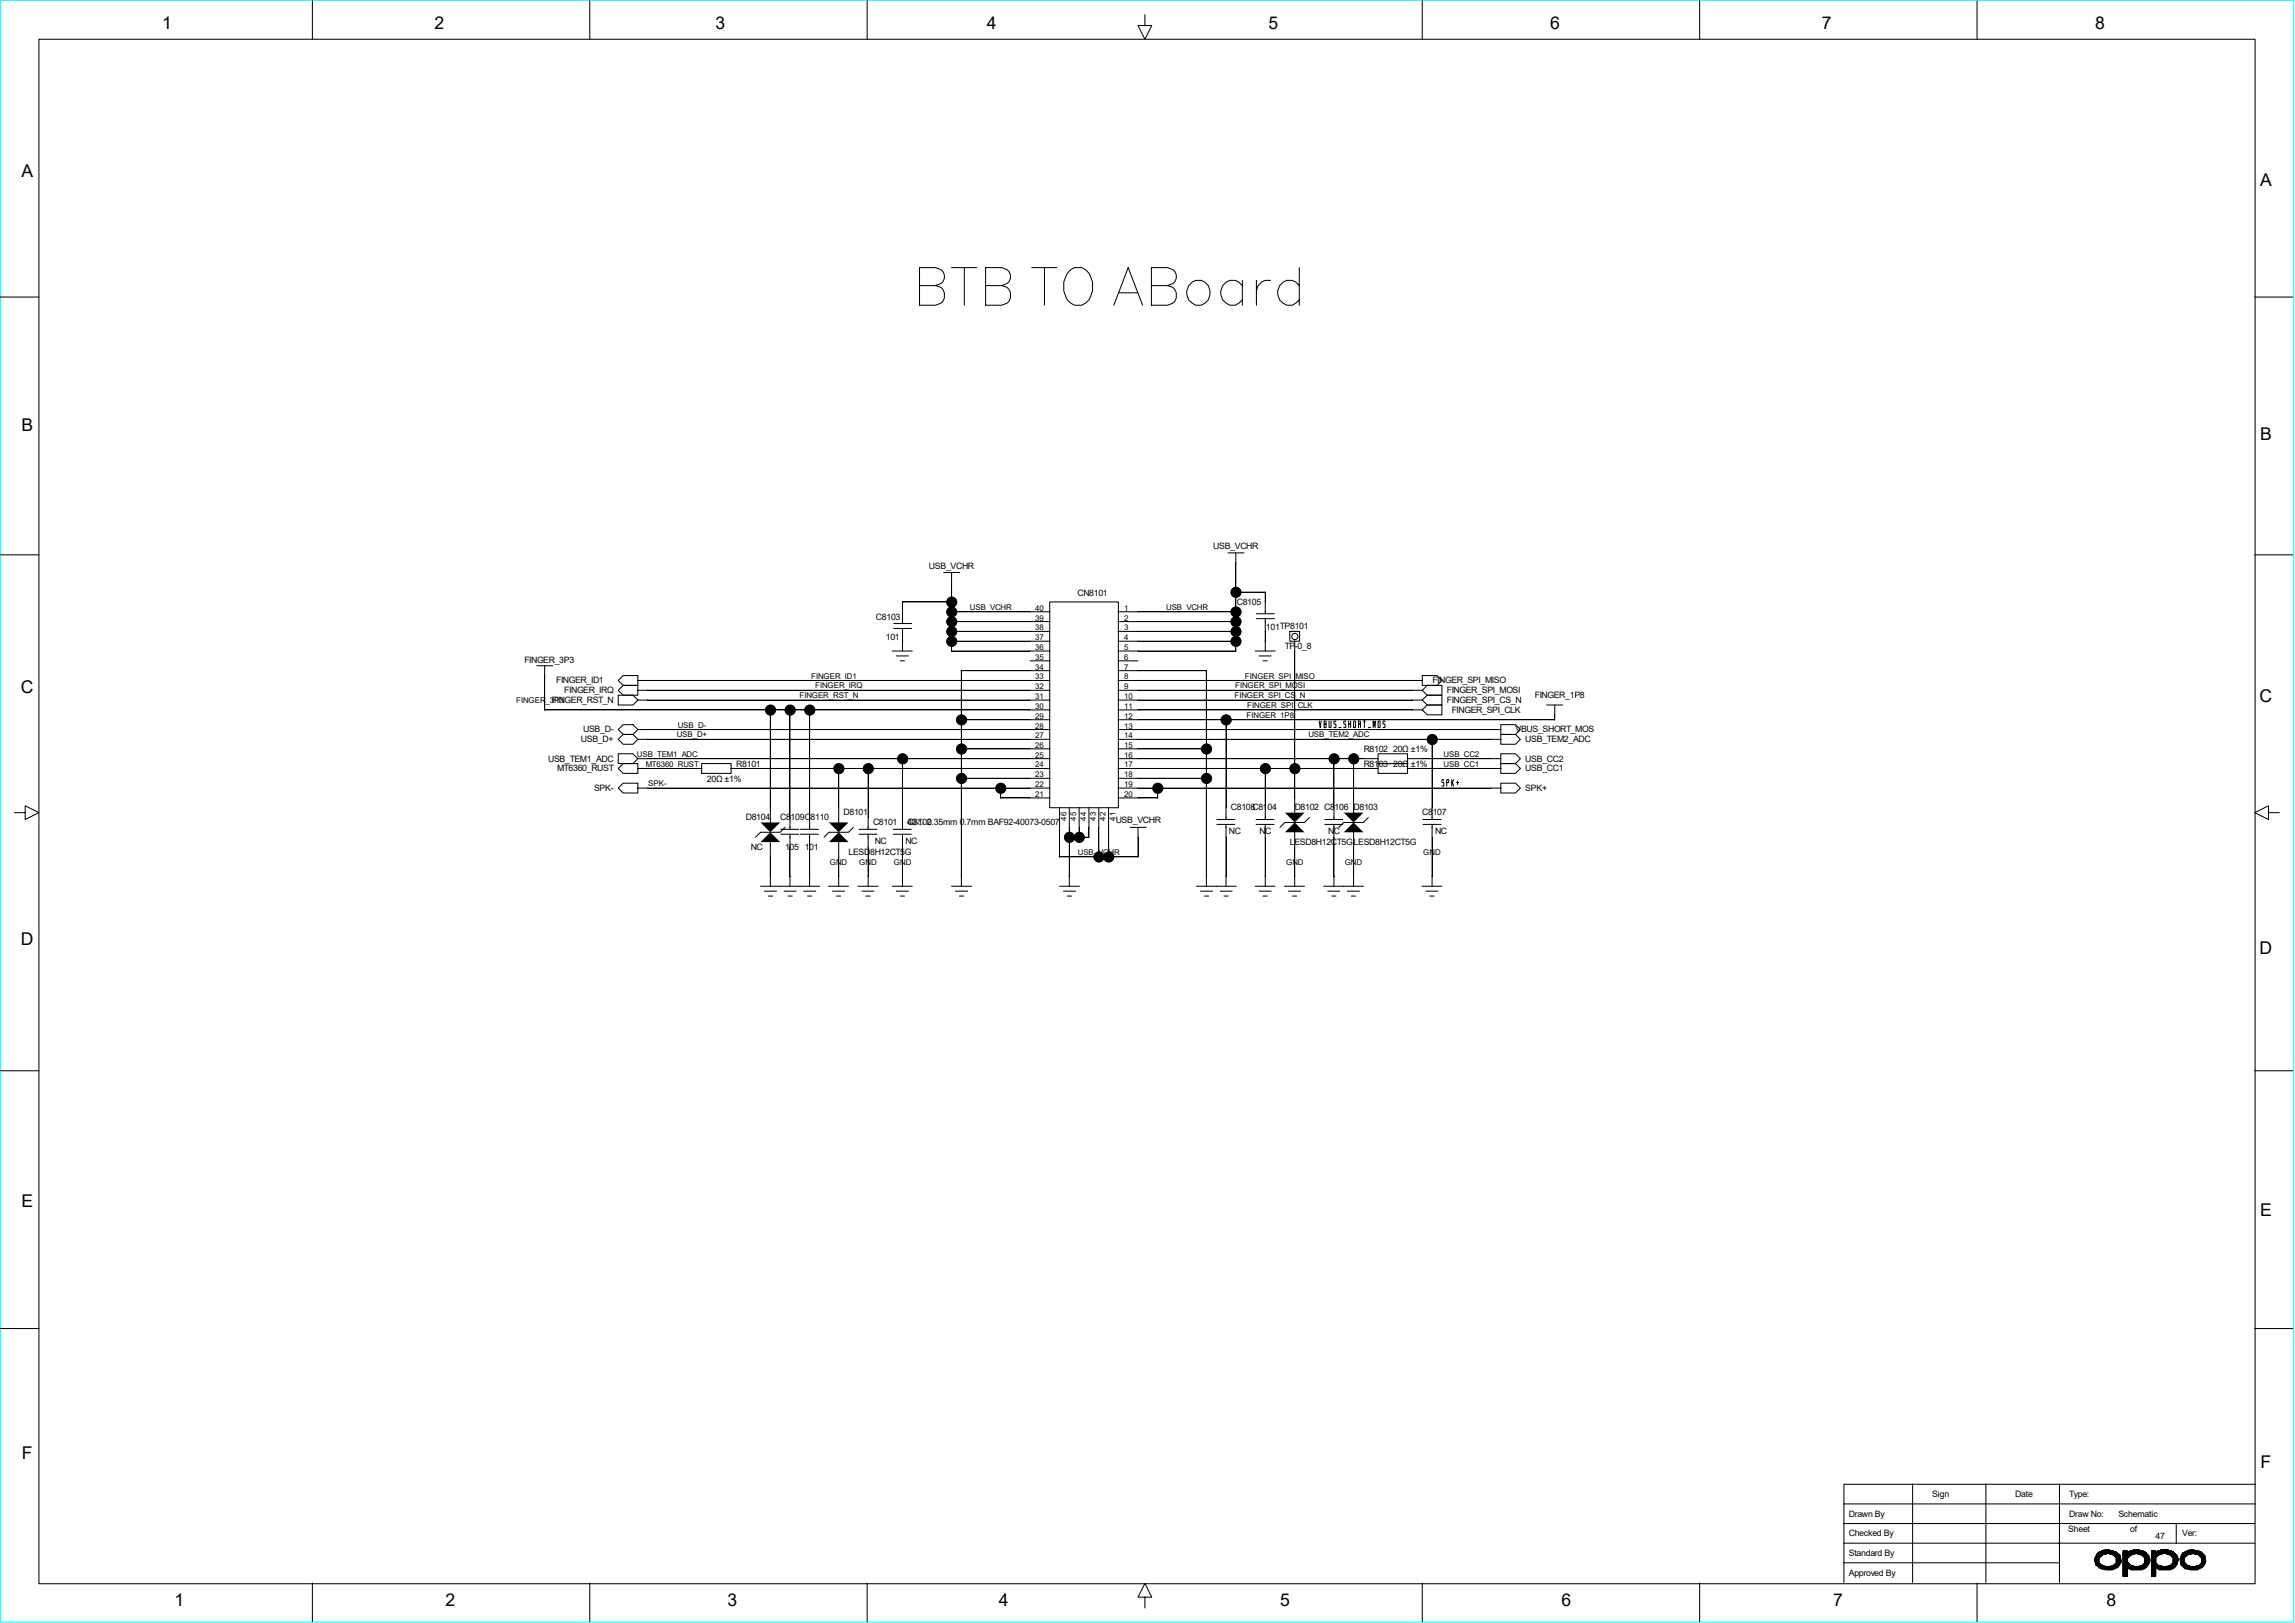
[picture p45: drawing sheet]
<svg xmlns="http://www.w3.org/2000/svg" width="297mm" height="210mm" viewBox="0 0 297 210" stroke-linecap="round" stroke-linejoin="round" font-family="sans-serif">
<defs><g id="words">
<g font-size="2.3">
<text x="21" y="3.8">1</text>
<text x="56.2" y="3.8">2</text>
<text x="92.6" y="3.8">3</text>
<text x="127.7" y="3.8">4</text>
<text x="164.2" y="3.8">5</text>
<text x="200.6" y="3.8">6</text>
<text x="235.8" y="3.8">7</text>
<text x="271.1" y="3.8">8</text>
<text x="2.8" y="22.9">A</text>
<text x="292.5" y="24.1">A</text>
<text x="2.8" y="55.8">B</text>
<text x="292.5" y="56.9">B</text>
<text x="2.7" y="89.7">C</text>
<text x="292.4" y="90.8">C</text>
<text x="2.7" y="122.3">D</text>
<text x="292.4" y="123.4">D</text>
<text x="2.8" y="156.2">E</text>
<text x="292.5" y="157.3">E</text>
<text x="2.8" y="188.8">F</text>
<text x="292.5" y="189.9">F</text>
<text x="22.6" y="207.8">1</text>
<text x="57.7" y="207.8">2</text>
<text x="94.2" y="207.8">3</text>
<text x="129.2" y="207.8">4</text>
<text x="165.7" y="207.8">5</text>
<text x="202.1" y="207.8">6</text>
<text x="237.2" y="207.8">7</text>
<text x="272.6" y="207.8">8</text>
</g>
<g font-size="1.1">
<text x="157" y="71">USB_VCHR</text>
<text x="120.2" y="73.6">USB_VCHR</text>
<text x="139.4" y="77.1">CN8101</text>
<text x="113.4" y="80.2">C8103</text>
<text x="114.6" y="82.8">101</text>
<text x="160.1" y="78.3">C8105</text>
<text x="163.8" y="81.5">101TP8101</text>
<text x="166.3" y="83.9">TP-0_8</text>
<text x="67.9" y="85.8">FINGER_3P3</text>
<text x="72" y="88.4">FINGER_ID1</text>
<text x="73" y="89.7">FINGER_IRQ</text>
<text x="185.4" y="88.4">FINGER_SPI_MISO</text>
<text x="187.2" y="89.7">FINGER_SPI_MOSI</text>
<text x="71.4" y="91">FINGER_RST_N</text>
<text x="75.5" y="94.8">USB_D-</text>
<text x="187.2" y="91">FINGER_SPI_CS_N</text>
<text x="187.9" y="92.2">FINGER_SPI_CLK</text>
<text x="196.1" y="94.8">VBUS_SHORT_MOS</text>
<text x="198.6" y="90.3">FINGER_1P8</text>
<text x="71" y="98.6">USB_TEM1_ADC</text>
<text x="72.1" y="99.8">MT6360_RUST</text>
<text x="75.2" y="96.1">USB_D+</text>
<text x="91.5" y="101.1">20Ω ±1%</text>
<text x="95.3" y="99.2">R8101</text>
<text x="176.5" y="97.3">R8102 20Ω ±1%</text>
<text x="176.5" y="99.2">R8103</text>
<text x="180.3" y="99.2">20Ω ±1%</text>
<text x="197.4" y="96.1">USB_TEM2_ADC</text>
<text x="197.4" y="98.6">USB_CC2</text>
<text x="197.4" y="99.8">USB_CC1</text>
<text x="76.9" y="102.4">SPK-</text>
<text x="96.5" y="106.1">D8104</text>
<text x="101" y="106.1">C8109C8110</text>
<text x="109.2" y="105.5">D8101</text>
<text x="113" y="106.8">C8101</text>
<text x="117.4" y="106.8">40芯 0.35mm 0.7mm BAF92-40073-0507</text>
<text x="117.4" y="106.8">C8102</text>
<text x="144.4" y="106.6">USB_VCHR</text>
<text x="159" y="107.9">NC</text>
<text x="159.3" y="104.9">C8108C8104</text>
<text x="163" y="107.9">NC</text>
<text x="167.6" y="104.9">D8102 C8106 D8103</text>
<text x="171.9" y="107.9">NC</text>
<text x="184.1" y="105.5">C8107</text>
<text x="185.7" y="107.9">NC</text>
<text x="197.4" y="102.4">SPK+</text>
<text x="97.2" y="109.9">NC</text>
<text x="101.6" y="109.9">105</text>
<text x="104.1" y="109.9">101</text>
<text x="109.8" y="110.6">LESD8H12CT5G</text>
<text x="113.2" y="109.2">NC</text>
<text x="117.2" y="109.2">NC</text>
<text x="166.9" y="109.3">LESD8H12CT5GLESD8H12CT5G</text>
<text x="239.3" y="196.3">Drawn By</text>
<text x="250.1" y="193.7">Sign</text>
<text x="260.8" y="193.7">Date</text>
<text x="267.8" y="193.7">Type:</text>
<text x="267.8" y="196.3">Draw No:</text>
<text x="274.2" y="196.3">Schematic</text>
<text x="239.3" y="198.8">Checked By</text>
<text x="239.3" y="201.3">Standard By</text>
<text x="239.3" y="203.9">Approved By</text>
<text x="267.7" y="198.3">Sheet</text>
<text x="275.7" y="198.3">of</text>
<text x="279" y="199.1">47</text>
<text x="282.4" y="198.8">Ver:</text>
</g>
<g font-size="1">
<text x="125.5" y="78.9">USB_VCHR</text>
<text x="134" y="81.6">38</text>
<text x="134" y="79">40</text>
<text x="134" y="80.3">39</text>
<text x="134" y="82.8">37</text>
<text x="145.5" y="82.8">4</text>
<text x="145.5" y="80.3">2</text>
<text x="145.5" y="79">1</text>
<text x="145.5" y="81.6">3</text>
<text x="150.9" y="78.9">USB_VCHR</text>
<text x="105" y="87.8">FINGER_ID1</text>
<text x="105.5" y="89.1">FINGER_IRQ</text>
<text x="134" y="86.7">34</text>
<text x="134" y="85.4">35</text>
<text x="134" y="84.1">36</text>
<text x="134" y="87.9">33</text>
<text x="134" y="89.2">32</text>
<text x="145.5" y="84.1">5</text>
<text x="145.5" y="85.4">6</text>
<text x="145.5" y="86.7">7</text>
<text x="145.5" y="87.9">8</text>
<text x="145.5" y="89.2">9</text>
<text x="159.9" y="89.1">FINGER_SPI_MOSI</text>
<text x="161.1" y="87.8">FINGER_SPI_MISO</text>
<text x="66.8" y="91">FINGER_3P3</text>
<text x="87.6" y="95.4">USB_D+</text>
<text x="87.7" y="94.1">USB_D-</text>
<text x="103.5" y="90.3">FINGER_RST_N</text>
<text x="134" y="95.5">27</text>
<text x="134" y="90.5">31</text>
<text x="134" y="91.7">30</text>
<text x="134" y="93">29</text>
<text x="134" y="94.3">28</text>
<text x="145.5" y="91.7">11</text>
<text x="145.5" y="93">12</text>
<text x="145.5" y="90.5">10</text>
<text x="145.5" y="95.5">14</text>
<text x="145.5" y="94.3">13</text>
<text x="159.8" y="90.3">FINGER_SPI_CS_N</text>
<text x="161.3" y="92.9">FINGER_1P8</text>
<text x="161.4" y="91.6">FINGER_SPI_CLK</text>
<text x="169.3" y="95.4">USB_TEM2_ADC</text>
<text x="82.4" y="97.9">USB_TEM1_ADC</text>
<text x="83.6" y="99.2">MT6360_RUST</text>
<text x="83.9" y="101.7">SPK-</text>
<text x="134" y="96.8">26</text>
<text x="134" y="100.6">23</text>
<text x="134" y="101.9">22</text>
<text x="134" y="98">25</text>
<text x="134" y="99.3">24</text>
<text x="145.5" y="101.9">19</text>
<text x="145.5" y="100.6">18</text>
<text x="145.5" y="98">16</text>
<text x="145.5" y="96.8">15</text>
<text x="145.5" y="99.3">17</text>
<text x="186.8" y="97.9">USB_CC2</text>
<text x="186.8" y="99.2">USB_CC1</text>
<text x="134" y="103.1">21</text>
<text x="138" y="106.2" transform="rotate(-90 138 106.2)">46</text>
<text x="139.3" y="106.2" transform="rotate(-90 139.3 106.2)">45</text>
<text x="140.5" y="106.2" transform="rotate(-90 140.5 106.2)">44</text>
<text x="141.8" y="106.2" transform="rotate(-90 141.8 106.2)">43</text>
<text x="143.1" y="106.2" transform="rotate(-90 143.1 106.2)">42</text>
<text x="144.4" y="106.2" transform="rotate(-90 144.4 106.2)">41</text>
<text x="145.5" y="103.1">20</text>
<text x="107.4" y="111.9">GND</text>
<text x="111.2" y="111.9">GND</text>
<text x="115.7" y="111.9">GND</text>
<text x="139.5" y="110.6">USB_VCHR</text>
<text x="166.5" y="111.9">GND</text>
<text x="174" y="111.9">GND</text>
<text x="184.2" y="110.6">GND</text>
</g>
</g></defs>
<path d="M.1 0h296.7v209.9h-296.7z" fill="none" stroke="#0ff" stroke-width=".13"/>
<g fill="none" stroke="#000" stroke-width=".13">
<path d="M5 5.1h286.8v199.8h-286.8zM40.4 .1v5M76.3 .1v5M112.2 .1v5M148.2 1.9v1.4h.9l-.9 1.8-.9-1.8h.9M184.1 .1v5M220 .1v5M255.9 .1v5M0 38.4h5M119 37h2.1a1.27 1.27 0 0 1 1.2 1.2 1.27 1.27 0 0 1-1.2 1.3h-2.1v-4.9h2.1l.7 .3a1.09 1.09 0 0 1 0 1.8l-.7 .3M123.1 34.6h3.3M124.8 34.6v4.9"/>
<path d="M127.6 37h2a1.27 1.27 0 0 1 1.2 1.2 1.27 1.27 0 0 1-1.2 1.3h-2v-4.9h2l.7 .3a1.09 1.09 0 0 1 0 1.8l-.7 .3M133.5 34.6h3.3M135.2 34.6v4.9M138.6 34.9a1.63 1.63 0 0 1 2.5 .9 2.84 2.84 0 0 1-.6 3.4 1.64 1.64 0 0 1-2.6-.8 2.88 2.88 0 0 1 .7-3.5zM144.1 39.5l1.9-4.9 1.9 4.9M144.9 37.9h2.3M149 37h2.1a1.27 1.27 0 0 1 1.2 1.2 1.27 1.27 0 0 1-1.2 1.3h-2.1v-4.9h2.1l.7 .3a1.09 1.09 0 0 1 0 1.8l-.7 .3M153.8 37a1.51 1.51 0 0 1 1.9-.6 1.51 1.51 0 0 1 .9 1.7 1.48 1.48 0 0 1-1.1 1.4 1.48 1.48 0 0 1-1.7-.7l-.2-.7v-.5zM160.8 37a1.58 1.58 0 0 0-2.5-.2 1.58 1.58 0 0 0 .4 2.4 1.41 1.41 0 0 0 2.1-.4M160.8 36.3v3.2M162.6 36.3v3.2M164.4 36.3a1.51 1.51 0 0 0-1.8 1.3"/>
<path d="M168.1 37a1.58 1.58 0 0 0-2.4-.2 1.58 1.58 0 0 0 .4 2.4 1.41 1.41 0 0 0 2-.4M168.1 34.6v4.9M291.8 38.4h5M0 71.8h5M116.8 77.9h6.3M116.8 77.9v2.8M122.1 74.1h2.1M123.1 79.2h12.8M123.1 74.1v10.2M135.8 77.9h8.9v26.6h-8.9zM144.7 79.2h15.2M158.9 71.5h2.1"/>
<path d="M159.9 76.6h3.8v2.8M159.9 71.5v12.8M162.6 79.4h2.3M291.8 71.8h5M69.5 86.1h2M70.4 91.9h65.5M70.5 86.1v5.8M80 95.7l.6-.7h1.3l.6 .7-.6 .6h-1.3zM80 94.4l.6-.6h1.3l.6 .6-.6 .6h-1.3zM80 97.5h1.9l.6 .7-.6 .6h-1.9zM80 90h1.9l.6 .6-.6 .6h-1.9zM80 89.3l.6-.6h1.9v1.3h-1.9z"/>
<path d="M80 88.1l.6-.7h1.9v1.3h-1.9zM80.6 98.8h1.9v1.3h-1.9l-.6-.7zM82.5 95.7h53.4M82.5 94.4h53.4M82.5 98.2h53.4M82.5 99.4h8.3M82.5 88.1h53.4M82.5 89.3h53.4M82.5 90.6h53.4M90.8 98.8h3.8v1.3h-3.8zM94.6 99.4h41.3M99.7 91.9v14.6"/>
<path d="M102.2 91.9v15.4M104.8 91.9v15.4M108.5 99.4v7.1M112.4 99.4v7.9M115.5 84.2h2.6M115.7 81.3h2.3M115.7 80.7h2.3M116 84.9h1.6M116.5 85.5h.6M116.8 81.3v2.9M116.8 98.2v9.1M123.1 84.2h12.8"/>
<path d="M123.1 80.4h12.8M123.1 81.7h12.8M123.1 83h12.8M124.4 86.8h11.5M124.4 93.1h11.5M124.4 96.9h11.5M124.4 86.8v27.9M133.3 85.5h2.6M144.7 95.7h49.6M144.7 94.4h49.6M144.7 98.2h33.7M144.7 99.4h33.7"/>
<path d="M144.7 86.8h11.4v27.9M144.7 84.2h15.2M144.7 85.5h2.6M144.7 80.4h15.2M144.7 81.7h15.2M144.7 83h15.2M144.7 88.1h39.4M144.7 89.3h39.4M144.7 90.6h39.4M144.7 91.9h39.4M144.7 93.1h56.5M144.7 96.9h11.4"/>
<path d="M158.7 93.1v12.9M162.4 84.2h2.6M162.6 80.1h2.3M162.9 84.9h1.6M163.4 85.5h.6M163.7 80.1v4.1M163.7 99.4v6.6M166.9 81.7h1.3v1.3h-1.3zM167.6 82.9v22.3M170.7 93.3l.2 .8 .1-.8M171.4 93.7v-.4h.2v.8h-.2v-.4h.2M172 93.3v.8h.3v-.8"/>
<path d="M172.6 98.2v7.8M172.9 93.4l-.1-.1-.2 .1 .1 .3 .2 .1v.3h-.3M173.3 94.1h.3M174.2 93.4l-.1-.1-.2 .1v.3l.3 .1v.3h-.3M174.5 93.7h.3M174.5 93.3v.8M174.8 93.3v.8M175.2 98.2v7M175.2 93.3l.2 .1v.7h-.2zM175.8 93.3v.8v-.8h.2v.4h-.2M176 93.7l.1 .1v.3M176.4 93.3h.3"/>
<path d="M176.6 93.3v.8M177.1 94.1h.3M177.7 94.1v-.8l.1 .6 .2-.6v.8M178.4 97.5h3.8v1.3h-3.8zM178.4 98.8h3.8v1.3h-3.8zM178.4 93.3l.2 .1v.7h-.2zM179.2 93.4v-.1l-.2 .1v.3l.2 .1v.3h-.2M182.1 98.2h12.2M182.1 99.4h12.2M184.1 89.3l.6-.6h1.9v1.3h-1.9zM184.1 90.6l.6-.6h1.9v1.2h-1.9zM184.1 87.4h1.9l.6 .7-.6 .6h-1.9z"/>
<path d="M184.1 91.9l.6-.7h1.9v1.3h-1.9zM185.3 95.7v10.3M194.2 95h1.9l.7 .7-.7 .6h-1.9zM194.2 97.5h1.9l.7 .7-.7 .6h-1.9zM194.2 98.8h1.9l.7 .6-.7 .7h-1.9zM194.2 93.8h1.9l.7 .6-.7 .6h-1.9zM200.2 91.2h2M201.2 91.2v2M1.9 105.2h1.4v-.9l1.7 .9-1.7 .8v-.8M80 102l.6-.7h1.9v1.3h-1.9zM82.5 102h53.4M98.4 114.7h7.7"/>
<path d="M98.9 115.3h1.6M99.4 116h.6M99.7 108.9v5.8M101 107.9h2.4M101 107.3h2.4M101.5 115.3h1.5M101.6 107.1l-.6 .6h-2.6l-.6 .6M102 116h.5M102.2 107.9v6.8M103.6 107.9h2.3M103.6 107.3h2.3M104 115.3h1.6"/>
<path d="M104.5 116h.6M104.8 107.9v6.8M107.2 114.7h2.6M107.7 115.3h1.6M108.2 116h.6M108.5 108.9v5.8M110.4 107.1l-.6 .6h-2.5l-.7 .6M111 114.7h2.6M111.2 107.9h2.3M111.2 107.3h2.3M111.5 115.3h1.6M112.1 116h.5"/>
<path d="M112.4 107.9v6.8M115.5 114.7h2.6M115.6 107.9h2.3M115.6 107.3h2.3M116 115.3h1.6M116.5 116h.6M116.8 107.9v6.8M123.1 114.7h2.6M123.7 115.3h1.5M124.2 116h.5M124.4 100.7h11.5M129.5 103.3h6.4"/>
<path d="M129.5 102v1.3M137.1 110.9h10.2M137.1 114.7h2.6M137.1 104.5v6.4M137.6 115.3h1.6M138.1 116h.6M138.3 108.3h2.6M138.4 104.5v10.2M139.7 104.5v3.9M140.9 104.5v3.9M142.2 104.5v6.4M143.5 104.5v6.4"/>
<path d="M144.7 102h49.6M144.7 100.7h11.4M144.7 103.3h5.1M146.3 107.1h2M147.3 107.1v3.8M149.8 102v1.3M154.9 114.7h5.1M155.4 115.3h1.5M155.9 116h.5M157.5 106.7h2.3M157.5 106h2.3M157.9 115.3h1.6"/>
<path d="M158.4 116h.6M158.7 106.7v8M162.4 114.7h2.6M162.6 106.7h2.3M162.6 106h2.3M162.9 115.3h1.6M163.4 116h.6M163.7 106.7v8M166.2 114.7h2.6M166.8 115.3h1.5M167.3 116h.5M167.6 107.7v7"/>
<path d="M169.5 105.8l-.7 .6h-2.5l-.6 .7M171.3 114.7h5.1M171.4 106.7h2.4M171.4 106h2.4M171.8 115.3h1.6M172.3 116h.6M172.6 106.7v8M174.4 115.3h1.5M174.9 116h.5M175.2 107.7v7M177.1 105.8l-.7 .6h-2.5l-.6 .7M184 114.7h2.6"/>
<path d="M184.1 106.7h2.4M184.1 106h2.4M184.5 115.3h1.6M185 116h.6M185.3 106.7v8M186.9 101l-.1-.1-.2 .1v.3h.3v.4h-.3M187.2 101.3h.3v-.4h-.3v.8M187.9 100.9v.8M188 101.3l.1 .4M188.1 100.9l-.1 .4h-.1M188.5 101.3h.3M188.6 101v.5"/>
<path d="M194.2 101.3h1.9l.7 .7-.7 .6h-1.9zM293.6 105.2v-.9l-1.8 .9 1.8 .8v-.8h1.4M0 138.6h5M291.8 138.6h5M0 171.9h5M291.8 171.9h5M238.6 194.6h53.3M238.6 199.7h53.2M238.6 197.1h53.2M247.5 192v12.8M257 192v12.8M266.5 192v12.8"/>
<path d="M281.6 197.1v2.6M291.9 192.1h-53.3v12.7M40.4 204.9v4.9M76.3 204.9v4.9M112.2 204.9v4.9M148.2 206.7h.9l-.9-1.8-.9 1.8h.9v1.4M184.1 204.9v4.9M220 204.9v4.9M238.6 202.2h27.9M255.9 204.9v4.9M271.1 201.6h.6M271.1 201.7h.5"/>
<path d="M271.1 201.8h.5M271.1 202h.5M271.1 202.1h.5M271.2 202.2h.4M271.2 201.3h.8M271.2 202.4h.7M271.2 202.5h.8M271.2 201.5v1M271.2 201.4v.8M271.3 202.6h.8M271.4 201.2v1.4h.6v.4v-.6M271.4 201.2v1.3"/>
<path d="M271.4 201h2.5M271.5 201v1.6v-1.5v.1M271.5 202.2v.4h.7M271.5 201a2.22 2.22 0 0 1 2.9 .3l.1 .8a1.54 1.54 0 0 1-1.7 1l-.9-.1-.7-.5-.1-.8zM271.6 201.6l.5-.4 .7-.2 .7 .2 .4 .4v.6l-.4 .4-.7 .1-.7-.1-.5-.4zM271.6 200.9v1.8M271.6 200.8h2.2M271.7 200.8v.7M271.7 202.3v.6M271.9 202.5v.5h1.9M271.9 200.8v.7h-.7M272 200.7v.5"/>
<path d="M272 200.7h1.4M272.1 200.7v.5h-.8M272.1 202.6v.4M272.2 200.7v.4M272.2 202.6v.4M272.2 200.6h.8M272.4 200.7v.4M272.4 202.7v.4M272.5 203.1h1M272.5 200.5v.6M272.5 202.7v.4M272.6 200.5v.6h-1.3"/>
<path d="M272.6 202.7v.4M272.8 200.5v.5M272.8 202.7v.4M272.9 200.5v.5M272.9 202.7v.4M273 200.5v.6h1.2M273 202.7v.4M273.1 200.7v.4M273.1 202.7v.4M273.3 200.7v.4M273.3 202.6v.5M273.3 202.6h1"/>
<path d="M273.4 200.7v.4M273.4 202.6v.5M273.4 201.2h.9M273.5 202.6v.4v-.4M273.5 200.7v.5M273.6 201.3h.8M273.6 200.8v.5M273.6 202.4v.6h-1.5M273.7 201.5h.7M273.8 200.8v.7M273.8 202.3v.6M273.9 202.2h.5"/>
<path d="M273.9 201.6h.5M273.9 201.7h.5M273.9 201.8h.6M273.9 202h.6M273.9 202.1h.6M273.9 200.8v.8M273.9 202.2v.7M274 200.9v2h-2.4M274.2 201v1.7h-2.6M274.3 201.2v1.3h-.7M274.4 201.3v1.1h-.7M274.7 202.2h.7"/>
<path d="M274.7 201h3M274.7 201.2h1.2M274.7 201.6h.6M274.7 201.7h.6M274.7 201.8h.6M274.7 202h.6M274.7 202.1h.6M274.7 202.4h.8M274.7 202.5h1M274.7 202.6h1.1M274.7 203h.6M274.7 203.1h.6"/>
<path d="M274.7 200.8h2.9M274.7 200.7h.6M274.7 203.2h.6M274.7 203.4h.6M274.7 203.5h.6M274.7 203.6h.6M274.7 203.8h.6M274.7 203.9h.6M274.8 200.7h.5v.3v-.2l.9-.2h.6l.3 .1a1.21 1.21 0 0 1 1 .9 1.21 1.21 0 0 1-.4 1.3 2.25 2.25 0 0 1-1.4 .2 .83 .83 0 0 1-.9-.2h-.1v1.1h-.5zM274.8 200.7v3.3M274.9 200.7v3.3M275 200.7v3.3"/>
<path d="M275.2 200.7v3.3M275.3 200.7v3.3h-.6M275.3 201.6l.5-.4 .6-.2 .8 .2 .4 .4v.6l-.4 .4-.8 .1-.6-.1-.5-.4zM275.4 200.8v.8M275.4 202.2v.7M275.5 203h2.1M275.5 200.8v.7h-.8M275.5 202.3v.7M275.6 200.7h1.7M275.7 200.7v.6h-1M275.7 202.4v.6M275.8 200.7v.5"/>
<path d="M275.8 202.6v.5M275.9 200.7v.4M275.9 202.6v.5M276.1 200.5v.6M276.1 202.6v.5M276.1 200.6h.7M276.2 200.5v.6h-1.5M276.2 202.7v.4M276.3 200.5v.6M276.3 202.7v.4M276.4 200.5v.5M276.4 202.7v.4"/>
<path d="M276.6 200.5v.6M276.6 202.7v.4M276.6 201.1h1.2M276.7 200.5v.6M276.7 202.7v.4M276.8 200.5v.6M276.8 202.7v.4M276.9 200.7v.4M276.9 202.6v.5M277 201.2h1M277 202.6h.8M277.1 200.7v.4"/>
<path d="M277.1 202.6v.5M277.2 200.7v.5M277.2 202.6v.5h-1.4M277.3 201.3h.8M277.3 202.5h.7M277.3 200.7v.6M277.3 202.4v.6M277.4 201.5h.7M277.5 200.8v.7M277.5 202.3v.7M277.5 202.2h.7M277.5 201.6h.6"/>
<path d="M277.5 201.7h.7M277.5 201.8h.7M277.5 202.1h.7M277.6 200.8v.8M277.6 202.2v.7M277.7 200.9v2h-3M277.8 201v1.7h-3.1M278 201.2v1.4M278.1 201.3v1.1h-.7M278.2 201.8v.2h-.7M278.4 202.2h.6M278.4 201h3"/>
<path d="M278.4 201.2h1.1M278.4 201.6h.6M278.4 201.7h.6M278.4 201.8h.6M278.4 202h.6M278.4 202.1h.6M278.4 202.4h.7M278.4 202.5h.8M278.4 202.6h1.1M278.4 203h.6M278.4 203.1h.6M278.4 200.8h2.9"/>
<path d="M278.4 200.7h.6M278.4 203.2h.6M278.4 203.4h.6M278.4 203.5h.6M278.4 203.6h.6M278.4 203.8h.6M278.4 203.9h.6M278.5 200.7h.5v.3v-.2h.1a2.02 2.02 0 0 1 2.4 .3l.1 .2a.49 .49 0 0 1 .2 .8 1.18 1.18 0 0 1-1.6 1h-.2a.83 .83 0 0 1-.9-.2h-.1v1.1h-.5zM278.5 200.7v3.3M278.6 200.7v3.3M278.7 200.7v3.3M278.8 200.7v3.3"/>
<path d="M279 200.7v3.3h-.6M279.1 200.8v.7h-.7M279.1 202.3v.6M279.2 203h2.1M279.2 200.7v.6h-.8M279.2 202.4v.6M279.3 200.7h1.7M279.4 200.7v.5M279.4 202.6v.4M279.4 201.2l.7-.2 .8 .2 .4 .4v.6l-.4 .4-.8 .1-.7-.1-.4-.4v-.6zM279.5 200.7v.4M279.5 202.6v.5"/>
<path d="M279.6 200.5v.6M279.6 202.6v.5M279.7 200.5v.6h-1.3M279.7 202.6v.5M279.9 200.5v.6M279.9 202.7v.4M280 200.5v.5M280 202.7v.4M280.1 200.5v.5M280.1 202.7v.4M280.2 200.5v.5M280.2 202.7v.4"/>
<path d="M280.3 201.1h1.2M280.4 200.5v.6M280.4 202.7v.4M280.5 200.5v.6M280.5 202.7v.4M280.6 200.5v.6M280.6 202.6v.5M280.7 201.2h.9M280.8 200.7v.4M280.8 202.6v.5M280.8 202.6h.7M280.9 200.7v.5"/>
<path d="M280.9 202.6v.5h-1.5M281 201.3h.8M281 202.5h.6M281 200.7v.6M281 202.4v.6M281.1 201.5h.7M281.1 200.8v.7M281.1 202.3v.7M281.2 202.2h.6M281.2 201.6h.7M281.2 201.7h.7M281.2 201.8h.7"/>
<path d="M281.2 202h.7M281.2 202.1h.6M281.3 200.8v2.1M281.4 200.9v2h-3M281.5 201v1.7h-3.1M281.6 201.2v1.4M281.8 201.3v1.1h-.7M282.1 201.7h.6M282.2 201.8h.5M282.2 202h.5M282.2 202.2h.5M282.2 201.6h.5"/>
<path d="M282.2 202.4h.6M282.3 201.3v1.2h.7M282.3 202.1h.4M282.4 201.2h.8M282.4 202.6h.8M282.4 201v1.6M282.5 201h2.4M282.5 200.9v1.8M282.5 201a2.06 2.06 0 0 1 2.8 .3l.2 .8-.4 .6-.8 .4-1.5-.1-.5-.5-.1-.8zM282.6 202.9h2.4M282.7 200.9v2M282.7 200.8h2.1"/>
<path d="M282.8 200.8v.7h-.6M282.8 202.2v.8M282.9 200.8v.5h-.5M282.9 202.3v.7M283 200.7h1.3M283 201.2l.8-.2 .8 .2 .3 .4v.6l-.3 .4-.8 .1-.8-.1-.3-.4v-.6zM283 200.7v.5M283 202.4v.6M283.2 200.7v.4M283.2 202.6v.4M283.3 200.6h.6M283.3 200.7v.4"/>
<path d="M283.3 202.6v.5M283.4 200.7v.4M283.4 202.7v.4M283.5 200.5v.6h-1M283.5 202.7v.4M283.7 200.5v.6M283.7 202.7v.4M283.8 200.5v.5M283.8 202.7v.4M283.9 200.5v.6M283.9 202.7v.4M284 201.1h1.1"/>
<path d="M284.1 200.7v.4M284.1 202.7v.4M284.2 200.7v.4M284.2 202.7v.4M284.3 200.7v.4M284.3 202.6v.5M284.4 200.7v.4M284.4 202.6v.5h-1M284.5 201.2h.7M284.6 200.7v.5M284.6 202.6v.4h-1.9M284.6 201.3h.7"/>
<path d="M284.6 202.5h.6M284.7 200.8v.5M284.7 202.4v.6M284.8 201.5h.5M284.8 200.8v.7M284.8 202.3v.6M284.9 202.2h.4M284.9 201.6h.4M284.9 201.7h.4M284.9 201.8h.6M284.9 202h.6M284.9 202.1h.6"/>
<path d="M284.9 200.9v2M285.1 201v1.7h-2.6M285.2 201.2v1.4h-.9M285.3 201.3v1.1h-.5"/>
<circle cx="123.2" cy="79.2" r=".66"/>
<circle cx="123.2" cy="77.9" r=".66"/>
<circle cx="160" cy="76.6" r=".66"/>
<circle cx="160" cy="79.2" r=".66"/>
<circle cx="99.7" cy="91.9" r=".66"/>
<circle cx="102.3" cy="91.9" r=".66"/>
<circle cx="104.8" cy="91.9" r=".66"/>
<circle cx="108.6" cy="99.5" r=".66"/>
<circle cx="112.4" cy="99.5" r=".66"/>
<circle cx="116.8" cy="98.2" r=".66"/>
<circle cx="123.2" cy="83" r=".66"/>
<circle cx="123.2" cy="81.7" r=".66"/>
<circle cx="123.2" cy="80.5" r=".66"/>
<circle cx="124.4" cy="93.2" r=".66"/>
<circle cx="124.4" cy="96.9" r=".66"/>
<circle cx="156.1" cy="96.9" r=".66"/>
<circle cx="158.7" cy="93.2" r=".66"/>
<circle cx="160" cy="81.7" r=".66"/>
<circle cx="160" cy="83" r=".66"/>
<circle cx="160" cy="80.5" r=".66"/>
<circle cx="163.8" cy="99.5" r=".66"/>
<circle cx="167.6" cy="82.4" r=".4"/>
<circle cx="167.6" cy="99.5" r=".66"/>
<circle cx="172.7" cy="98.2" r=".66"/>
<circle cx="175.2" cy="98.2" r=".66"/>
<circle cx="185.4" cy="95.7" r=".66"/>
<circle cx="124.4" cy="100.7" r=".66"/>
<circle cx="129.5" cy="102" r=".66"/>
<circle cx="138.4" cy="108.4" r=".66"/>
<circle cx="139.7" cy="108.4" r=".66"/>
<circle cx="142.2" cy="110.9" r=".66"/>
<circle cx="143.5" cy="110.9" r=".66"/>
<circle cx="149.8" cy="102" r=".66"/>
<circle cx="156.1" cy="100.7" r=".66"/>
</g>
<g fill="#000">
<path d="M98.4 106.4h2.6l-1.3 1.3zM99.7 107.7l1.3 1.3h-2.6zM107.3 106.4h2.5l-1.3 1.3zM108.5 107.7l1.3 1.3h-2.5zM166.3 105.2h2.5l-1.2 1.2zM166.3 107.7l1.3-1.3 1.2 1.3zM173.9 105.2h2.5l-1.2 1.2zM175.2 106.4l1.2 1.3h-2.5z"/>
<path d="M116.8 77.9v1.3z" fill-rule="evenodd"/>
<path d="M123.1 79.2v1.2z" fill-rule="evenodd"/>
<path d="M123.1 77.9v1.3z" fill-rule="evenodd"/>
<path d="M159.9 79.2v1.2z" fill-rule="evenodd"/>
<path d="M163.7 76.6v1.3z" fill-rule="evenodd"/>
<path d="M123.1 83v1.2z" fill-rule="evenodd"/>
<path d="M123.1 81.7v1.3z" fill-rule="evenodd"/>
<path d="M123.1 80.4v1.3z" fill-rule="evenodd"/>
<path d="M159.9 80.4v1.3z" fill-rule="evenodd"/>
<path d="M159.9 81.7v1.3z" fill-rule="evenodd"/>
<path d="M159.9 83v1.2z" fill-rule="evenodd"/>
<path d="M163.7 81.7v1.3z" fill-rule="evenodd"/>
<path d="M175.2 98.2h1.2z" fill-rule="evenodd"/>
<path d="M201.2 92.5v.6z" fill-rule="evenodd"/>
<path d="M129.5 102v1.3z" fill-rule="evenodd"/>
<path d="M138.4 107.1v1.2z" fill-rule="evenodd"/>
<path d="M139.7 107.1v1.2z" fill-rule="evenodd"/>
<path d="M138.4 108.3h1.3z" fill-rule="evenodd"/>
<path d="M140.9 107.1v1.2z" fill-rule="evenodd"/>
<path d="M139.7 108.3h1.2z" fill-rule="evenodd"/>
<path d="M142.2 110.9h1.3z" fill-rule="evenodd"/>
<path d="M149.8 102v1.3z" fill-rule="evenodd"/>
<circle cx="123.2" cy="79.2" r=".67"/>
<circle cx="123.2" cy="77.9" r=".67"/>
<circle cx="160" cy="79.2" r=".67"/>
<circle cx="160" cy="76.6" r=".67"/>
<circle cx="99.7" cy="91.9" r=".67"/>
<circle cx="102.3" cy="91.9" r=".67"/>
<circle cx="104.8" cy="91.9" r=".67"/>
<circle cx="108.6" cy="99.5" r=".67"/>
<circle cx="112.4" cy="99.5" r=".67"/>
<circle cx="116.8" cy="98.2" r=".67"/>
<circle cx="123.2" cy="83" r=".67"/>
<circle cx="123.2" cy="81.7" r=".67"/>
<circle cx="123.2" cy="80.5" r=".67"/>
<circle cx="124.4" cy="93.2" r=".67"/>
<circle cx="124.4" cy="96.9" r=".67"/>
<circle cx="156.1" cy="96.9" r=".67"/>
<circle cx="158.7" cy="93.2" r=".67"/>
<circle cx="160" cy="83" r=".67"/>
<circle cx="160" cy="81.7" r=".67"/>
<circle cx="160" cy="80.5" r=".67"/>
<circle cx="163.8" cy="99.5" r=".67"/>
<circle cx="167.6" cy="99.5" r=".67"/>
<circle cx="172.7" cy="98.2" r=".67"/>
<circle cx="175.2" cy="98.2" r=".67"/>
<circle cx="185.4" cy="95.7" r=".67"/>
<circle cx="124.4" cy="100.7" r=".67"/>
<circle cx="129.5" cy="102" r=".67"/>
<circle cx="138.4" cy="108.4" r=".67"/>
<circle cx="139.7" cy="108.4" r=".67"/>
<circle cx="142.2" cy="110.9" r=".67"/>
<circle cx="143.5" cy="110.9" r=".67"/>
<circle cx="149.8" cy="102" r=".67"/>
<circle cx="156.1" cy="100.7" r=".67"/>
</g>
<use href="#words"/>
</svg>
